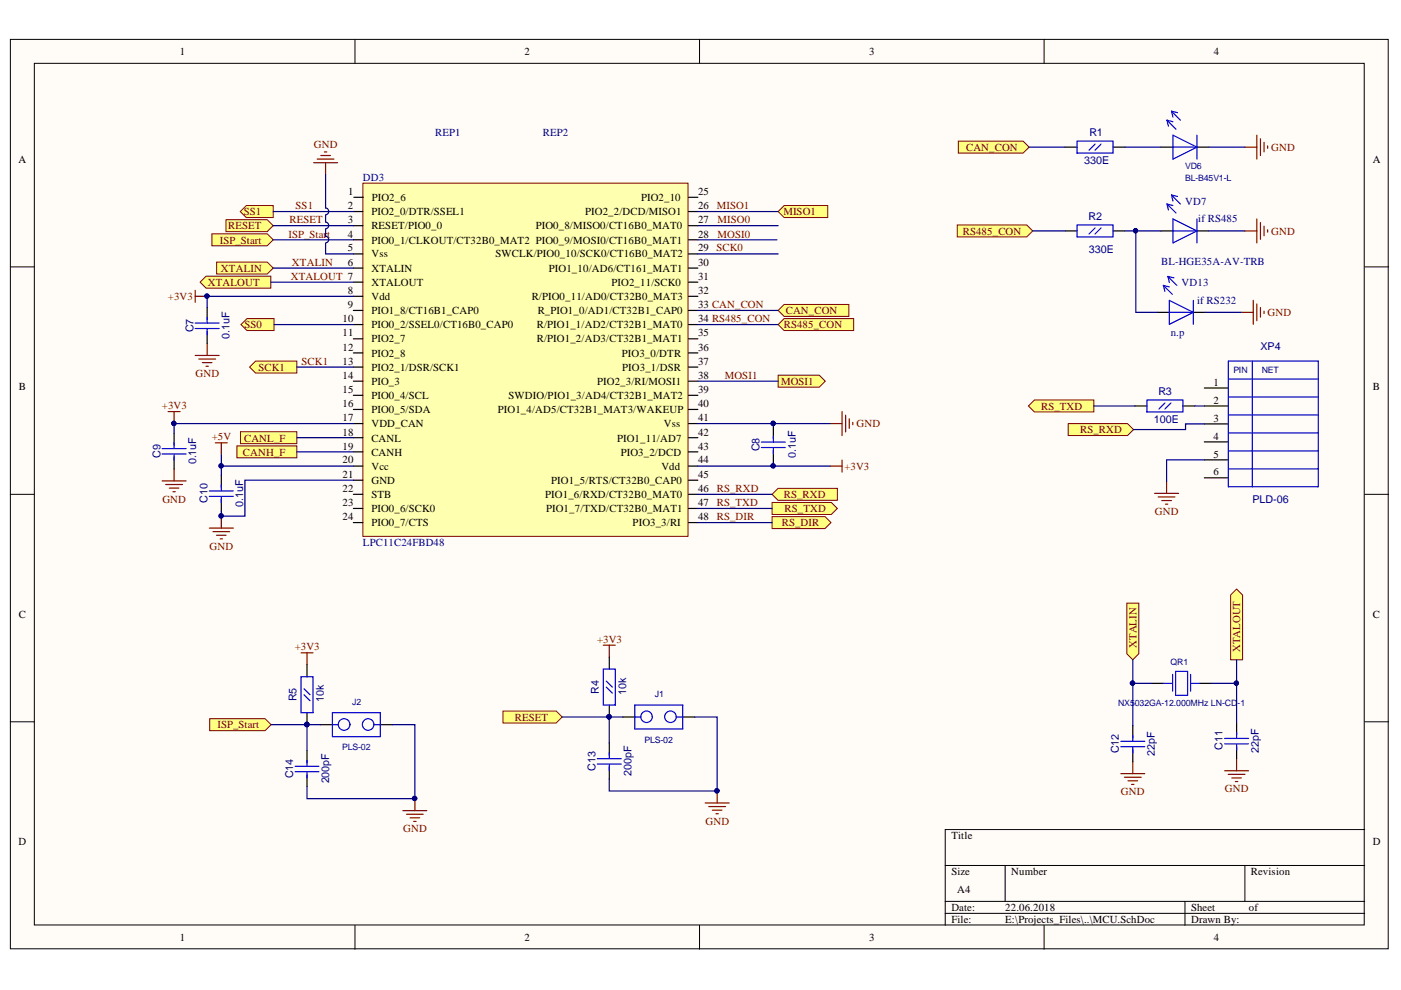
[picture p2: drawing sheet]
<svg xmlns="http://www.w3.org/2000/svg" width="297mm" height="210mm" viewBox="0 0 297 210" stroke-linecap="round" stroke-linejoin="round" font-family="sans-serif">
<defs><g id="words">
<g font-size="2.3">
<text x="38.1" y="11.7">1</text>
<text x="111.2" y="11.7">2</text>
<text x="184.3" y="11.7">3</text>
<text x="257.4" y="11.7">4</text>
<text x="3.9" y="34.5">A</text>
<text x="291.1" y="34.5">A</text>
<text x="73.8" y="41.3">1</text>
<text x="148" y="41.3">25</text>
<text x="73.7" y="44.4">2</text>
<text x="73.7" y="47.3">3</text>
<text x="78.7" y="45.6">PIO2_0/DTR/SSEL1</text>
<text x="78.8" y="42.6">PIO2_6</text>
<text x="124.1" y="45.6">PIO2_2/DCD/MISO1</text>
<text x="135.9" y="42.6">PIO2_10</text>
<text x="148" y="44.4">26</text>
<text x="148" y="47.3">27</text>
<text x="73.7" y="50.4">4</text>
<text x="73.7" y="53.3">5</text>
<text x="78.7" y="48.6">RESET/PIO0_0</text>
<text x="78.7" y="51.6">PIO0_1/CLKOUT/CT32B0_MAT2 PIO0_9/MOSI0/CT16B0_MAT1</text>
<text x="113.6" y="48.6">PIO0_8/MISO0/CT16B0_MAT0</text>
<text x="148" y="50.4">28</text>
<text x="148" y="53.3">29 SCK0</text>
<text x="73.7" y="56.4">6</text>
<text x="78.7" y="57.6">XTALIN</text>
<text x="78.7" y="54.6">Vss</text>
<text x="105" y="54.6">SWCLK/PIO0_10/SCK0/CT16B0_MAT2</text>
<text x="116.4" y="57.6">PIO1_10/AD6/CT161_MAT1</text>
<text x="148" y="56.4">30</text>
<text x="148" y="59.3">31</text>
<text x="73.7" y="62.4">8</text>
<text x="73.7" y="65.3">9</text>
<text x="78.7" y="60.6">XTALOUT</text>
<text x="78.7" y="63.6">Vdd</text>
<text x="112.7" y="63.6">R/PIO0_11/AD0/CT32B0_MAT3</text>
<text x="129.6" y="60.6">PIO2_11/SCK0</text>
<text x="148" y="62.4">32</text>
<text x="148" y="65.3">33 CAN_CON</text>
<text x="72.6" y="68.4">10</text>
<text x="72.6" y="71.3">11</text>
<text x="78.7" y="66.6">PIO1_8/CT16B1_CAP0</text>
<text x="78.7" y="69.6">PIO0_2/SSEL0/CT16B0_CAP0</text>
<text x="113.8" y="69.6">R/PIO1_1/AD2/CT32B1_MAT0</text>
<text x="114" y="66.6">R_PIO1_0/AD1/CT32B1_CAP0</text>
<text x="148" y="68.4">34 RS485_CON</text>
<text x="148" y="71.3">35</text>
<text x="72.6" y="74.4">12</text>
<text x="72.6" y="77.3">13</text>
<text x="78.7" y="72.6">PIO2_7</text>
<text x="78.7" y="75.6">PIO2_8</text>
<text x="113.8" y="72.6">R/PIO1_2/AD3/CT32B1_MAT1</text>
<text x="131.8" y="75.6">PIO3_0/DTR</text>
<text x="148" y="74.4">36</text>
<text x="148" y="77.3">37</text>
<text x="4" y="82.7">B</text>
<text x="72.6" y="80.4">14</text>
<text x="72.6" y="83.3">15</text>
<text x="78.7" y="78.6">PIO2_1/DSR/SCK1</text>
<text x="78.7" y="81.6">PIO_3</text>
<text x="126.6" y="81.6">PIO2_3/RI/MOSI1</text>
<text x="131.9" y="78.6">PIO3_1/DSR</text>
<text x="148" y="80.4">38</text>
<text x="148" y="83.3">39</text>
<text x="257.3" y="81.8">1</text>
<text x="291.1" y="82.7">B</text>
<text x="72.6" y="86.4">16</text>
<text x="72.6" y="89.3">17</text>
<text x="78.7" y="84.6">PIO0_4/SCL</text>
<text x="78.7" y="87.6">PIO0_5/SDA</text>
<text x="105.5" y="87.6">PIO1_4/AD5/CT32B1_MAT3/WAKEUP</text>
<text x="107.8" y="84.6">SWDIO/PIO1_3/AD4/CT32B1_MAT2</text>
<text x="148" y="86.4">40</text>
<text x="148" y="89.3">41</text>
<text x="257.3" y="85.6">2</text>
<text x="257.3" y="89.4">3</text>
<text x="72.6" y="92.4">18</text>
<text x="72.6" y="95.3">19</text>
<text x="78.7" y="90.6">VDD_CAN</text>
<text x="78.7" y="93.6">CANL</text>
<text x="130.8" y="93.6">PIO1_11/AD7</text>
<text x="140.7" y="90.6">Vss</text>
<text x="148" y="92.4">42</text>
<text x="148" y="95.3">43</text>
<text x="257.3" y="93.2">4</text>
<text x="72.6" y="98.3">20</text>
<text x="72.6" y="101.3">21</text>
<text x="78.7" y="96.6">CANH</text>
<text x="78.7" y="99.6">Vcc</text>
<text x="131.6" y="96.6">PIO3_2/DCD</text>
<text x="140.2" y="99.6">Vdd</text>
<text x="148" y="98.3">44</text>
<text x="148" y="101.3">45</text>
<text x="257.3" y="100.8">6</text>
<text x="257.3" y="97">5</text>
<text x="72.6" y="104.3">22</text>
<text x="72.6" y="107.3">23</text>
<text x="78.7" y="102.6">GND</text>
<text x="78.7" y="105.5">STB</text>
<text x="115.6" y="105.5">PIO1_6/RXD/CT32B0_MAT0</text>
<text x="116.9" y="102.6">PIO1_5/RTS/CT32B0_CAP0</text>
<text x="148" y="104.3">46</text>
<text x="148" y="107.3">47</text>
<text x="72.6" y="110.3">24</text>
<text x="78.7" y="108.6">PIO0_6/SCK0</text>
<text x="78.7" y="111.5">PIO0_7/CTS</text>
<text x="115.8" y="108.6">PIO1_7/TXD/CT32B0_MAT1</text>
<text x="134.1" y="111.5">PIO3_3/RI</text>
<text x="148" y="110.3">48</text>
<text x="4" y="131">C</text>
<text x="291.1" y="131">C</text>
<text x="3.9" y="179.2">D</text>
<text x="201.7" y="177.9">Title</text>
<text x="291.1" y="179.2">D</text>
<text x="201.7" y="185.6">Size</text>
<text x="214.4" y="185.6">Number</text>
<text x="265.2" y="185.6">Revision</text>
<text x="203" y="189.4">A4</text>
<text x="201.7" y="193.2">Date:</text>
<text x="201.7" y="195.7">File:</text>
<text x="213.1" y="193.2">22.06.2018</text>
<text x="213.1" y="195.7">E:\Projects_Files\..\MCU.SchDoc</text>
<text x="252.5" y="193.2">Sheet</text>
<text x="252.5" y="195.7">Drawn By:</text>
<text x="264.8" y="193.2">of</text>
<text x="38.1" y="199.5">1</text>
<text x="111.2" y="199.5">2</text>
<text x="184.3" y="199.5">3</text>
<text x="257.4" y="199.5">4</text>
</g>
<g font-size="2.3" fill="#000080">
<text x="92.3" y="28.8">REP1</text>
<text x="115.1" y="28.8">REP2</text>
<text x="231" y="28.9">R1</text>
<text x="229.9" y="34.8">330E</text>
<text x="77" y="38.4">DD3</text>
<text x="230.8" y="46.6">R2</text>
<text x="251.3" y="43.4">VD7</text>
<text x="254.1" y="47">if RS485</text>
<text x="230.9" y="53.6">330E</text>
<text x="246.2" y="56.1">BL-HGE35A-AV-TRB</text>
<text x="250.5" y="60.7">VD13</text>
<text x="253.8" y="64.5">if RS232</text>
<text x="41" y="70.5" transform="rotate(-90 41 70.5)">C7</text>
<text x="48.6" y="71.9" transform="rotate(-90 48.6 71.9)">0.1uF</text>
<text x="248.2" y="71.3">n.p</text>
<text x="267.2" y="74.2">XP4</text>
<text x="245.6" y="83.8">R3</text>
<text x="244.7" y="89.7">100E</text>
<text x="161" y="95.7" transform="rotate(-90 161 95.7)">C8</text>
<text x="34" y="97.1" transform="rotate(-90 34 97.1)">C9</text>
<text x="41.6" y="98.4" transform="rotate(-90 41.6 98.4)">0.1uF</text>
<text x="168.7" y="97.1" transform="rotate(-90 168.7 97.1)">0.1uF</text>
<text x="44" y="106.6" transform="rotate(-90 44 106.6)">C10</text>
<text x="51.6" y="107.5" transform="rotate(-90 51.6 107.5)">0.1uF</text>
<text x="265.6" y="106.6">PLD-06</text>
<text x="77" y="115.8">LPC11C24FBD48</text>
<text x="62.8" y="148.7" transform="rotate(-90 62.8 148.7)">R5</text>
<text x="68.7" y="148.9" transform="rotate(-90 68.7 148.9)">10k</text>
<text x="126.9" y="147.1" transform="rotate(-90 126.9 147.1)">R4</text>
<text x="132.8" y="147.3" transform="rotate(-90 132.8 147.3)">10k</text>
<text x="237.2" y="159.7" transform="rotate(-90 237.2 159.7)">C12</text>
<text x="244.8" y="160.2" transform="rotate(-90 244.8 160.2)">22pF</text>
<text x="259.2" y="158.9" transform="rotate(-90 259.2 158.9)">C11</text>
<text x="266.9" y="159.6" transform="rotate(-90 266.9 159.6)">22pF</text>
<text x="62.2" y="165" transform="rotate(-90 62.2 165)">C14</text>
<text x="69.8" y="166.1" transform="rotate(-90 69.8 166.1)">200pF</text>
<text x="126.3" y="163.4" transform="rotate(-90 126.3 163.4)">C13</text>
<text x="133.9" y="164.5" transform="rotate(-90 133.9 164.5)">200pF</text>
</g>
<g font-size="2.3" fill="#800000">
<text x="66.6" y="31.4">GND</text>
<text x="204.8" y="31.9">CAN_CON</text>
<text x="269.5" y="31.9">GND</text>
<text x="51.7" y="45.6">SS1</text>
<text x="61.4" y="47.3">RESET</text>
<text x="62.7" y="44.4">SS1</text>
<text x="152" y="44.4">MISO1</text>
<text x="152.1" y="47.3">MISO0</text>
<text x="166.1" y="45.6">MISO1</text>
<text x="46.6" y="51.6">ISP_Start</text>
<text x="48.4" y="48.6">RESET</text>
<text x="61.1" y="50.4">ISP_Start</text>
<text x="152.1" y="50.4">MOSI0</text>
<text x="204.2" y="49.8">RS485_CON</text>
<text x="269.5" y="49.8">GND</text>
<text x="46.9" y="57.6">XTALIN</text>
<text x="61.7" y="59.3">XTALOUT 7</text>
<text x="61.9" y="56.4">XTALIN</text>
<text x="35.6" y="63.6">+3V3</text>
<text x="44.1" y="60.6">XTALOUT</text>
<text x="51.8" y="69.6">SS0</text>
<text x="166.2" y="69.6">RS485_CON</text>
<text x="166.6" y="66.6">CAN_CON</text>
<text x="268.8" y="67">GND</text>
<text x="63.9" y="77.3">SCK1</text>
<text x="41.4" y="79.9">GND</text>
<text x="54.8" y="78.6">SCK1</text>
<text x="153.7" y="80.4">MOSI1</text>
<text x="165.6" y="81.6">MOSI1</text>
<text x="34.3" y="86.8">+3V3</text>
<text x="220.7" y="86.9">RS_TXD</text>
<text x="44.9" y="93.4">+5V</text>
<text x="51.8" y="93.6">CANL_F</text>
<text x="181.6" y="90.6">GND</text>
<text x="229" y="91.8">RS_RXD</text>
<text x="51.5" y="96.6">CANH_F</text>
<text x="179" y="99.6">+3V3</text>
<text x="34.4" y="106.6">GND</text>
<text x="152" y="107.3">RS_TXD</text>
<text x="152" y="104.3">RS_RXD</text>
<text x="166.2" y="105.5">RS_RXD</text>
<text x="152" y="110.3">RS_DIR</text>
<text x="165.8" y="111.5">RS_DIR</text>
<text x="166.4" y="108.6">RS_TXD</text>
<text x="244.8" y="109.2">GND</text>
<text x="44.4" y="116.5">GND</text>
<text x="62.5" y="137.9">+3V3</text>
<text x="126.6" y="136.3">+3V3</text>
<text x="240.9" y="137.3" transform="rotate(-90 240.9 137.3)">XTALIN</text>
<text x="262.9" y="138.2" transform="rotate(-90 262.9 138.2)">XTALOUT</text>
<text x="46.1" y="154.4">ISP_Start</text>
<text x="109.2" y="152.8">RESET</text>
<text x="259.7" y="168">GND</text>
<text x="237.6" y="168.7">GND</text>
<text x="85.5" y="176.4">GND</text>
<text x="149.6" y="174.8">GND</text>
</g>
<g font-size="1.9" fill="#000080">
<text x="251.3" y="35.9">VD6</text>
<text x="251.3" y="38.4">BL-B45V1-L</text>
<text x="261.5" y="79.1">PIN</text>
<text x="267.5" y="79.1">NET</text>
<text x="248.1" y="140.9">QR1</text>
<text x="74.7" y="149.5">J2</text>
<text x="138.9" y="147.9">J1</text>
<text x="237.1" y="149.7">NX5</text>
<text x="240.6" y="149.7">032GA-12.000MHz LN-CD-1</text>
<text x="72.6" y="159.1">PLS-02</text>
<text x="136.7" y="157.5">PLS-02</text>
</g>
</g></defs>
<g fill="#fffcf8" stroke="#000" stroke-width=".21">
<path d="M2.2 8.4h292.1v192.8h-292.1z"/>
<path d="M7.3 13.4h281.9v182.7h-281.9z"/>
</g>
<g fill="none" stroke="#000" stroke-width=".21">
<path d="M75.3 8.4v5M148.3 8.4v5M221.4 8.4v5M2.2 56.6h5.1M289.3 56.6h5.1M2.2 104.8h5.1M289.3 104.8h5.1M2.2 153h5.1M289.3 153h5.1M289.3 175.9h-88.9v20.3M75.3 196.2v5.1M148.3 196.2v5.1"/>
<path d="M200.4 183.5h88.9M200.4 191.1h88.9M200.4 193.7h88.9M213.1 183.5v7.6M221.4 196.2v5.1M251.2 191.1v5.1M263.9 183.5v7.6"/>
</g>
<g fill="#ffff80" stroke="#800000" stroke-width=".21">
<path d="M238.9 127.9h2.5v10.7l-1.2 1.3-1.3-1.3z" fill-rule="evenodd"/>
<path d="M260.9 126.2l1.3-1.3 1.3 1.3v13.7h-2.6z" fill-rule="evenodd"/>
</g>
<path d="M237.6 164h5.1M238.4 164.8h3.6M239.2 165.6h2M239.9 166.3h.5M240.2 161.5v2.5M259.6 163.4h5.1M260.4 164.2h3.6M261.2 164.9h2M261.9 165.7h.5M262.2 160.9v2.5" fill="none" stroke="#800000" stroke-width=".25"/>
<g fill="#ffff80" stroke="#800000" stroke-width=".21">
<path d="M51 91.5h11.9v2.6h-11.9z" fill-rule="evenodd"/>
<path d="M52.9 77.8l1.3-1.2h8.7v2.5h-8.7z" fill-rule="evenodd"/>
</g>
<g fill="none" stroke="#800000" stroke-width=".25">
<path d="M41.4 75.4h5.1M42.1 76.1h3.6M42.9 76.9h2M43.7 77.6h.5M43.9 72.8v2.6M35.6 87.3h2.6M36.9 87.3v2.5M36.9 99.4v2.6M45.7 93.9h2.5M46.9 93.9v2.5M176 98.8h2.5M178.5 97.6v2.5"/>
<path d="M34.4 102h5.1M35.1 102.7h3.6M35.9 103.5h2M36.7 104.3h.5M44.4 112h5.1M45.1 112.7h3.6M45.9 113.5h2M46.7 114.3h.5M46.9 109.4v2.6"/>
</g>
<g fill="#000080" stroke="#000080" stroke-width=".21">
<circle cx="36.9" cy="89.8" r=".46"/>
<circle cx="46.9" cy="109.4" r=".46"/>
</g>
<path d="M163.7 104.8l1.3-1.3h12.5v2.6h-12.5z" fill-rule="evenodd" fill="#ffff80" stroke="#800000" stroke-width=".21"/>
<path d="M176 89.8h2.5M178.5 87.3v5M179.3 88v3.6M180.1 88.8v2M180.8 89.6v.5" fill="none" stroke="#800000" stroke-width=".25"/>
<g fill="#ffff80" stroke="#800000" stroke-width=".21">
<path d="M163.7 106.5h12.6l1.2 1.3-1.2 1.3h-12.6z" fill-rule="evenodd"/>
<path d="M163.7 109.5h11.2l1.3 1.3-1.3 1.3h-11.2z" fill-rule="evenodd"/>
</g>
<path d="M255.3 93.7h5.1M255.3 86.1h5.1M255.3 97.5h5.1M255.3 89.9h5.1M255.3 82.3h5.1M255.3 101.3h5.1" fill="none" stroke="#000" stroke-width=".25"/>
<path d="M260.4 76.6h19.1v26.6h-19.1zM265.5 76.6v26.6M260.4 99.4h19.1M260.4 95.6h19.1M260.4 91.8h19.1M260.4 88h19.1M260.4 84.2h19.1M260.4 80.4h19.1" fill="none" stroke="#00f" stroke-width=".25"/>
<path d="M244.8 104.6h5.1M245.6 105.4h3.5M246.3 106.1h2.1M247.1 106.9h.5M247.3 102.1v2.5" fill="none" stroke="#800000" stroke-width=".25"/>
<path d="M44.5 152.4h11.7l1.3 1.2-1.3 1.3h-11.7z" fill-rule="evenodd" fill="#ffff80" stroke="#800000" stroke-width=".21"/>
<path d="M63.8 138.4h2.6M65.1 138.4v2.6M85.4 171.9h5.1M86.2 172.6h3.5M86.9 173.4h2.1M87.7 174.2h.5M88 169.3v2.6" fill="none" stroke="#800000" stroke-width=".25"/>
<circle cx="87.9" cy="169.3" r=".46" fill="#000080" stroke="#000080" stroke-width=".21"/>
<path d="M226.5 89.8h12.6l1.2 1.3-1.2 1.2h-12.6z" fill-rule="evenodd" fill="#ffff80" stroke="#800000" stroke-width=".21"/>
<path d="M76.9 38.8h69v74.9h-69z" fill="#ffffb0" stroke="#800000" stroke-width=".21"/>
<g fill="none" stroke="#000" stroke-width=".25">
<path d="M225.8 31.2h2.6M236 31.2h2.5M246.1 31.2h2.6M253.8 31.2h2.5M74.9 44.9h2M74.9 47.8h2M74.9 50.8h2M74.9 56.8h2M74.9 59.8h2M74.9 53.8h2M75 41.8h2M146 41.8h2"/>
<path d="M146 44.9h2M146 47.8h2M146 50.8h2M146 56.8h2M146 59.8h2M146 53.8h2M225.8 49h2.6M236 49h2.5M74.9 62.8h2M74.9 65.8h2M74.9 68.8h2M74.9 71.8h2"/>
<path d="M74.9 74.8h2M74.9 77.8h2M146 62.8h2M146 65.8h2M146 68.8h2M146 71.8h2M146 74.8h2M146 77.8h2M74.9 80.8h2M74.9 83.8h2M74.9 86.8h2M74.9 89.8h2"/>
<path d="M74.9 92.8h2M74.9 95.8h2M74.9 98.8h2M146 80.8h2M146 83.8h2M146 86.8h2M146 89.8h2M146 92.8h2M146 95.8h2M146 98.8h2M74.9 101.8h2M74.9 104.8h2"/>
<path d="M74.9 107.8h2M74.9 110.8h2M146 101.8h2M146 104.8h2M146 107.8h2M146 110.8h2"/>
</g>
<g fill="none" stroke="#00f" stroke-width=".25">
<path d="M228.4 29.9h7.6v2.6h-7.6zM232.2 30.6l-1.3 1.2M233.4 30.6l-1.2 1.2M247.4 25.5l1.9 1.9M247.4 25.5l1.3 .3M247.4 25.5l.3 1.3M248.4 23.6l1.9 1.9M248.4 23.6l1.3 .3M248.4 23.6l.3 1.3M248.7 28.7l5.1 2.5-5.1 2.5zM248.7 31.2h5.1M253.8 28.7v5"/>
<path d="M228.4 47.7h7.6v2.5h-7.6zM232.2 48.3l-1.3 1.3M233.4 48.3l-1.2 1.3"/>
</g>
<path d="M203.2 29.9h13.7l1.3 1.3-1.3 1.3h-13.7z" fill-rule="evenodd" fill="#ffff80" stroke="#800000" stroke-width=".21"/>
<path d="M263.9 31.2h2.6M266.5 28.7v5M267.2 29.4v3.6M268 30.2v2M268.8 30.9v.6M263.9 49h2.6M266.5 46.4v5.1M267.2 47.2v3.5M268 48v2M268.8 48.7v.5" fill="none" stroke="#800000" stroke-width=".25"/>
<path d="M246.1 49h2.6M253.8 49h2.5" fill="none" stroke="#000" stroke-width=".25"/>
<path d="M247.4 43.3l1.9 1.9M247.4 43.3l1.3 .3M247.4 43.3l.3 1.2M248.4 41.4l1.9 1.9M248.4 41.4l1.3 .3M248.4 41.4l.3 1.2M248.7 46.4l5.1 2.6-5.1 2.5zM248.7 49h5.1M253.8 46.4v5.1" fill="none" stroke="#00f" stroke-width=".25"/>
<path d="M202.9 47.7h14.8l1.3 1.3-1.3 1.2h-14.8z" fill-rule="evenodd" fill="#ffff80" stroke="#800000" stroke-width=".21"/>
<g fill="none" stroke="#000" stroke-width=".25">
<path d="M43.9 65.2v2.5M43.9 70.3v2.5M36.9 91.8v2.6M36.9 96.9v2.5M164 90.4v2.6M164 95.5v2.6M46.9 100.8v2.5M46.9 105.9v2.5M129.2 139.3v2.6M65.1 141v2.5M65.1 151.1v2.5M65.1 159.2v2.5"/>
<path d="M67.9 153.6h2.6M80.6 153.6h2.6M129.2 149.5v2.5M129.2 157.6v2.5M132.1 152h2.5M144.8 152h2.5M65.1 164.3v2.5M129.2 162.6v2.6"/>
</g>
<g fill="none" stroke="#00f" stroke-width=".25">
<path d="M41.4 68.5h5.1M41.4 69.7h5.1M43.9 67.3v1.2M43.9 69.8v1.2M34.4 95.1h5.1M34.4 96.3h5.1M36.9 93.9v1.2M36.9 96.4v1.2M161.4 93.7h5.1M161.4 94.9h5.1M164 92.5v1.2M164 95v1.2"/>
<path d="M44.4 104.1h5.1M44.4 105.2h5.1M46.9 102.9v1.2M46.9 105.4v1.2M63.8 143.5h2.6v7.6h-2.6zM64.5 147.3l1.2 1.3M64.5 146l1.2 1.3M70.5 153.6h1.2M70.5 151.1h10.1v5.1h-10.1zM79.4 153.6h1.2M127.9 141.9h2.5v7.6h-2.5zM128.5 145.7l1.3 1.2"/>
<path d="M128.5 144.4l1.3 1.3M129.2 159.6v1.2M134.6 152h1.3M134.6 149.5h10.2v5.1h-10.2zM143.5 152h1.3M62.6 162.5h5M62.6 163.6h5M65.1 161.2v1.3M65.1 163.8v1.1M126.6 160.9h5.1M126.6 162h5.1M129.2 162.1v1.2"/>
<circle cx="73" cy="153.6" r="1.23"/>
<circle cx="78" cy="153.6" r="1.23"/>
<circle cx="137.1" cy="152" r="1.22"/>
<circle cx="142.2" cy="152" r="1.23"/>
</g>
<g fill="#000080" stroke="#000080" stroke-width=".21">
<circle cx="65" cy="153.6" r=".46"/>
<circle cx="152" cy="167.7" r=".46"/>
<circle cx="129.1" cy="152" r=".46"/>
</g>
<path d="M127.9 136.8h2.5M129.2 136.8v2.5M149.5 170.2h5.1M150.3 171h3.5M151 171.8h2.1M151.8 172.5h.5M152 167.7v2.5" fill="none" stroke="#800000" stroke-width=".25"/>
<path d="M106.6 150.8h11.3l1.3 1.2-1.3 1.3h-11.3z" fill-rule="evenodd" fill="#ffff80" stroke="#800000" stroke-width=".21"/>
<path d="M240.6 86.1h2.6M250.8 86.1h2.5" fill="none" stroke="#000" stroke-width=".25"/>
<path d="M243.2 84.8h7.6v2.5h-7.6zM247 85.4l-1.3 1.3M248.3 85.4l-1.3 1.3" fill="none" stroke="#00f" stroke-width=".25"/>
<g fill="#ffff80" stroke="#800000" stroke-width=".21">
<path d="M218 86.1l1.3-1.3h12.6v2.5h-12.6z" fill-rule="evenodd"/>
<path d="M165 68.8l1.3-1.3h14.7v2.6h-14.7z" fill-rule="evenodd"/>
<path d="M165 65.8l1.3-1.2h13.7v2.5h-13.7z" fill-rule="evenodd"/>
<path d="M165 44.9l1.3-1.3h9.2v2.5h-9.2z" fill-rule="evenodd"/>
<path d="M165 79.6h8.7l1.3 1.2-1.3 1.3h-8.7z" fill-rule="evenodd"/>
<path d="M50.9 44.9l1.3-1.3h5.7v2.5h-5.7z" fill-rule="evenodd"/>
<path d="M47.9 46.6h8.8l1.2 1.2-1.2 1.3h-8.8z" fill-rule="evenodd"/>
<path d="M44.9 49.6h11.8l1.2 1.2-1.2 1.3h-11.8z" fill-rule="evenodd"/>
</g>
<path d="M41.4 61.6v2.5M41.4 62.8h2.5M263.2 66.2h2.5M265.7 63.7v5.1M266.5 64.4v3.6M267.2 65.2v2M268 66v.5" fill="none" stroke="#800000" stroke-width=".25"/>
<circle cx="43.9" cy="62.8" r=".46" fill="#000080" stroke="#000080" stroke-width=".21"/>
<path d="M245.4 66.2h2.5M253 66.2h2.6M240.2 153.9v2.5M240.2 159v2.5M244.2 144.9h2.5M254.3 144.9h2.6M262.2 153.3v2.5M262.2 158.3v2.6" fill="none" stroke="#000" stroke-width=".25"/>
<g fill="none" stroke="#00f" stroke-width=".25">
<path d="M247.6 58.6l1.9 1.9M247.6 58.6l1.3 .3M247.6 58.6l.3 1.3M246.7 60.5l1.9 1.9M246.7 60.5l1.2 .3M246.7 60.5l.3 1.3M247.9 63.7l5.1 2.5-5.1 2.6zM247.9 66.2h5.1M253 63.7v5.1M237.6 157.2h5.1M237.6 158.3h5.1M240.2 155.9v1.3"/>
<path d="M240.2 158.4v1.2M246.7 144.9h1.9M248.6 143v3.5M249.2 142.4h2.6v5h-2.6zM252.4 144.9h1.9M252.4 143v3.5M259.6 156.6h5.1M259.6 157.7h5.1M262.2 155.3v1.2M262.2 157.8v1.2"/>
</g>
<g fill="#ffff80" stroke="#800000" stroke-width=".21">
<path d="M51.1 68.8l1.3-1.3h5.7v2.6h-5.7z" fill-rule="evenodd"/>
<path d="M50.2 94.5h12.7v2.6h-12.7z" fill-rule="evenodd"/>
<path d="M42.4 59.8l1.3-1.2h13.7v2.5h-13.7z" fill-rule="evenodd"/>
<path d="M45.9 55.6h10.8l1.2 1.2-1.2 1.3h-10.8z" fill-rule="evenodd"/>
</g>
<path d="M66.5 34.5h5.1M67.3 33.7h3.5M68 33h2M68.8 32.2h.5M69 34.5v2.5" fill="none" stroke="#800000" stroke-width=".25"/>
<g fill="none" stroke="#000080" stroke-width=".25">
<path d="M69 37v7.1a.72 .72 0 0 1 .7 .7 .72 .72 0 0 1-.7 .7M218.2 31.2h7.6M238.5 31.2h7.6M256.3 31.2h7.6M57.4 59.8h17.5M57.9 44.9h17M57.9 47.8h17M57.9 50.8h17M57.9 56.8h17M69 51.6v2.2h5.9M69 48.6v1.5a.71 .71 0 0 1 .7 .7 .71 .71 0 0 1-.7 .7M69 45.6v1.5a.71 .71 0 0 1 .7 .7 .71 .71 0 0 1-.7 .7"/>
<path d="M148 44.9h17M148 47.8h17M148 50.8h16.7M148 53.8h17M219 49h6.8M238.5 49h7.6M240.8 49v17.2h4.6M256.3 49h7.6M58.1 68.8h16.8M62.9 77.8h12M74.9 62.8h-31v2.4M148 68.8h17"/>
<path d="M148 65.8h17M255.6 66.2h7.6M46.9 96.4v2.4M62.9 95.8h12M62.9 92.8h12M74.9 89.8h-38v2M74.9 98.8h-28v2M148 89.8h16M148 80.8h17M164 98.1v.7h-16M164 98.8h12M176 89.8h-12v.6"/>
<path d="M231.9 86.1h8.7M253.3 86.1h2M255.3 89.9h-3.9v1.2h-11.1M255.3 97.5h-8v4.6M74.9 101.8h-23v7.6h-5v-1M148 107.8h15.7M148 110.8h15.7M148 104.8h15.7M240.2 139.9v5M262.2 139.9v5M57.5 153.6h7.6M67.9 153.6h-2.8v5.6"/>
<path d="M83.2 153.6h4.8v15.7h-22.9v-2.5M119.2 152h10M132.1 152h-2.9v5.6M147.3 152h4.7v15.7h-22.8v-2.5M244.2 144.9h-4v9M256.9 144.9h5.3v8.4"/>
</g>
<g fill="#000080" stroke="#000080" stroke-width=".21">
<circle cx="262.1" cy="144.8" r=".46"/>
<circle cx="240.1" cy="144.8" r=".46"/>
<circle cx="36.9" cy="89.8" r=".46"/>
<circle cx="46.9" cy="98.8" r=".46"/>
<circle cx="46.9" cy="109.4" r=".46"/>
<circle cx="163.9" cy="98.8" r=".46"/>
<circle cx="163.9" cy="89.8" r=".46"/>
<circle cx="87.9" cy="169.3" r=".46"/>
<circle cx="65" cy="153.6" r=".46"/>
<circle cx="240.8" cy="48.9" r=".46"/>
<circle cx="152" cy="167.7" r=".46"/>
<circle cx="129.1" cy="152" r=".46"/>
<circle cx="43.9" cy="62.8" r=".46"/>
</g>
<use href="#words"/>
</svg>
